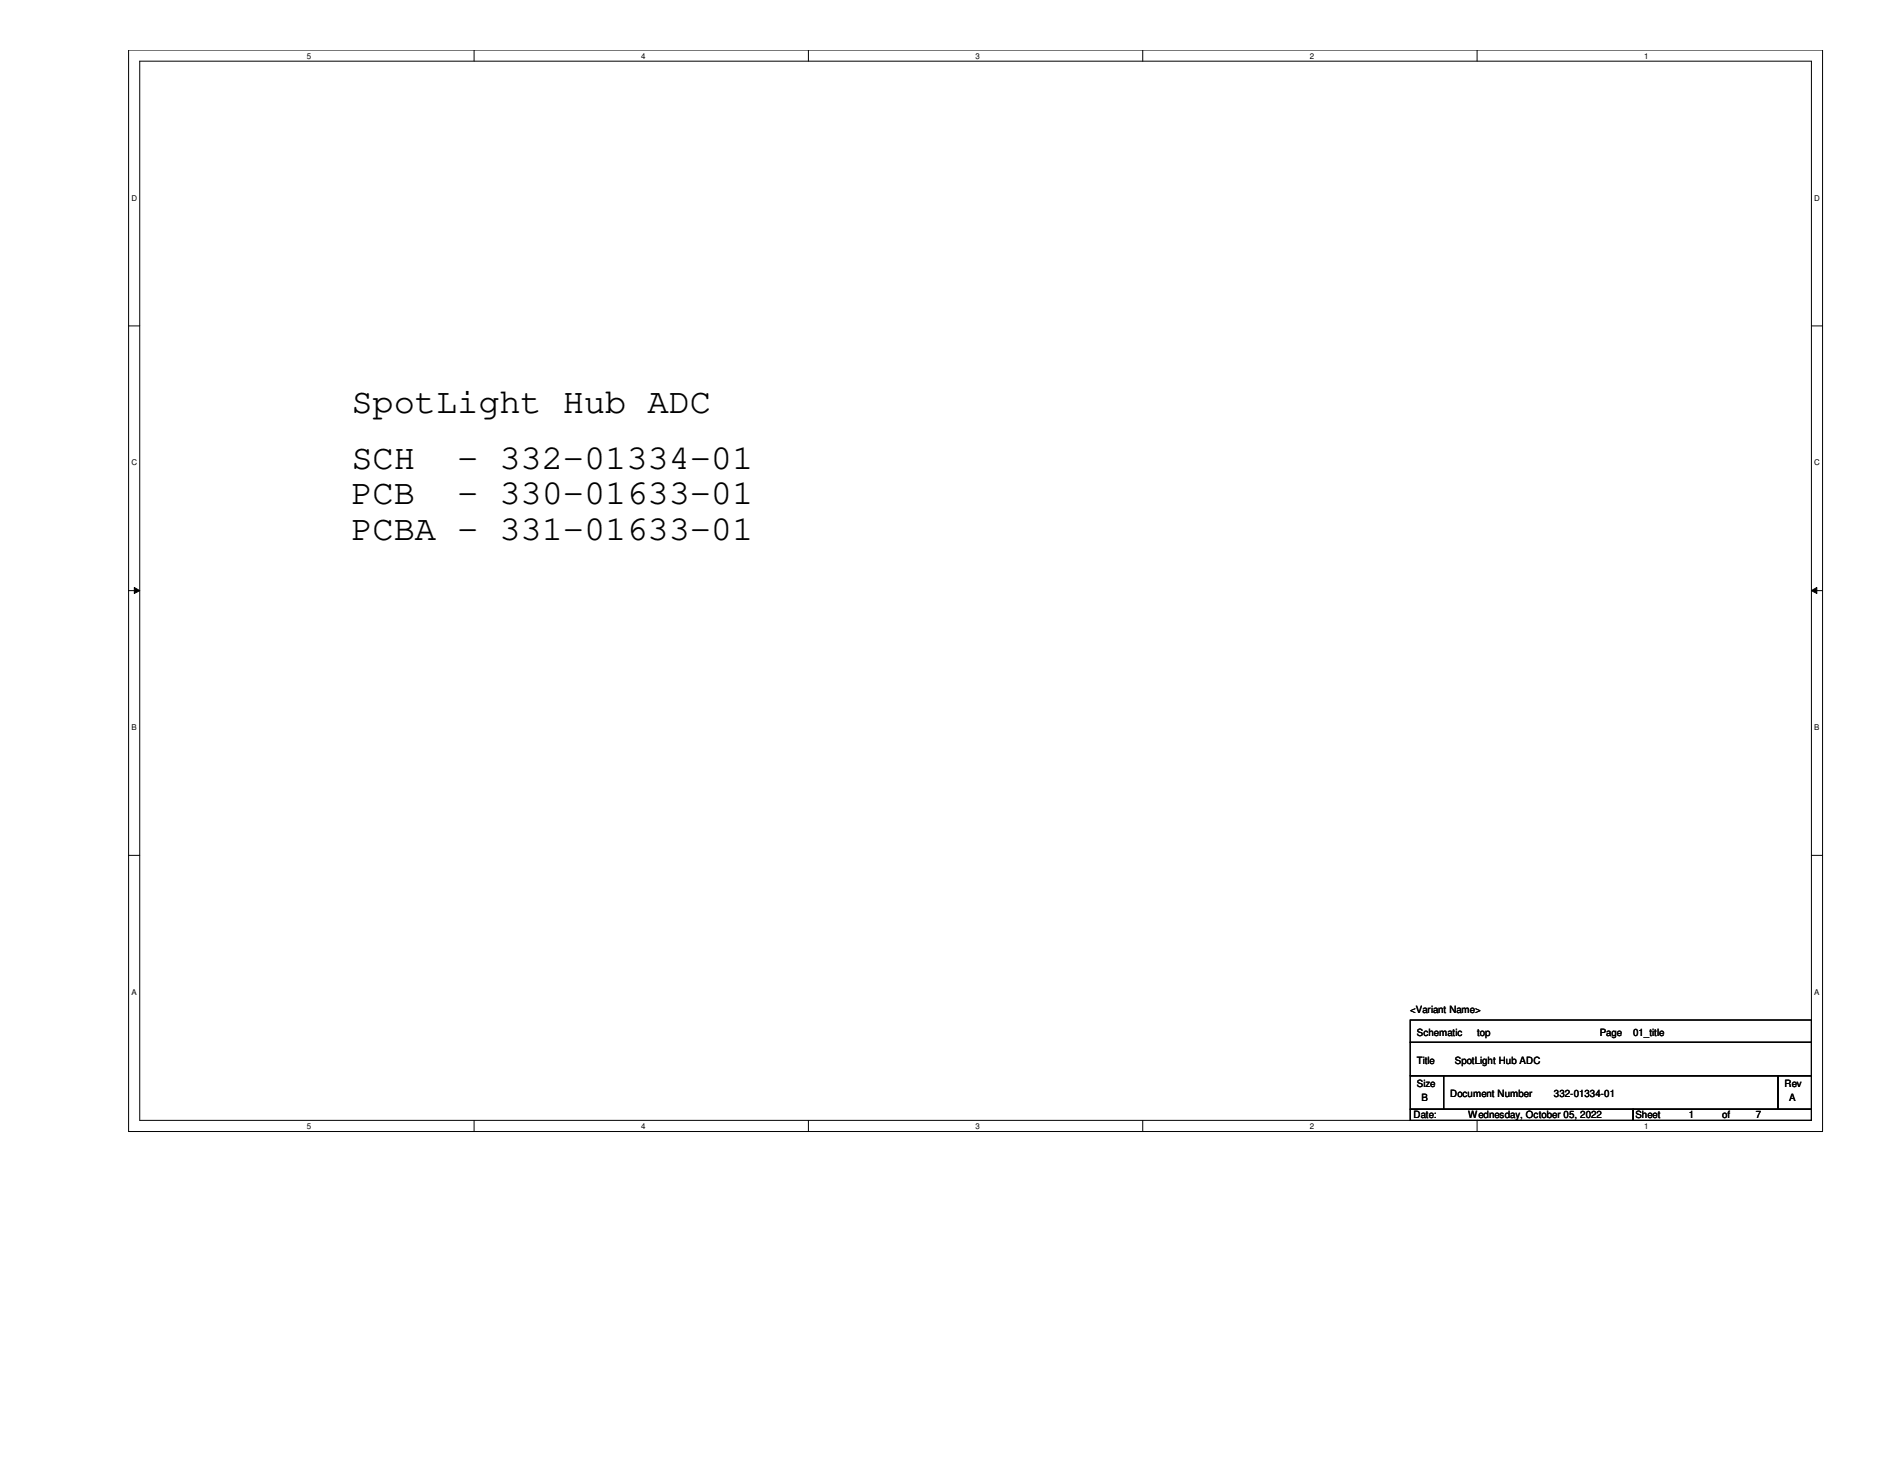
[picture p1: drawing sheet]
<svg xmlns="http://www.w3.org/2000/svg" width="279mm" height="216mm" viewBox="0 0 279 216" stroke-linecap="round" stroke-linejoin="round" font-family="sans-serif">
<defs><g id="words">
<g font-size="5.2">
<text x="52.1" y="61.2">SpotLight Hub ADC</text>
<text x="52.1" y="69.4">SCH</text>
<text x="67.7" y="69.4">- 332-01334-01</text>
<text x="52.1" y="74.7">PCB</text>
<text x="67.7" y="74.7">- 330-01633-01</text>
<text x="52.1" y="79.9">PCBA - 331-01633-01</text>
</g>
<g font-size="1.5">
<text x="208.9" y="149.9">&lt;Variant Name&gt;</text>
<text x="209.9" y="153.4">Schematic</text>
<text x="218.8" y="153.4">top</text>
<text x="237" y="153.4">Page</text>
<text x="241.9" y="153.4">01_title</text>
<text x="209.9" y="157.5">Title</text>
<text x="209.9" y="161">Size</text>
<text x="215.5" y="157.5">SpotLight Hub ADC</text>
<text x="264.4" y="161">Rev</text>
<text x="209.4" y="165.6">Date:</text>
<text x="210.6" y="163">B</text>
<text x="214.8" y="162.5">Document Number</text>
<text x="217.5" y="165.6">Wednesday, October 05, 2022</text>
<text x="230.2" y="162.5">332-01334-01</text>
<text x="242.3" y="165.6">Sheet</text>
<text x="250.2" y="165.6">1</text>
<text x="255.1" y="165.6">of</text>
<text x="260.1" y="165.6">7</text>
<text x="265" y="163">A</text>
</g>
<g font-size="1.2">
<text x="45.5" y="8.7">5</text>
<text x="95" y="8.7">4</text>
<text x="144.5" y="8.7">3</text>
<text x="194.1" y="8.7">2</text>
<text x="243.6" y="8.7">1</text>
<text x="19.5" y="29.7">D</text>
<text x="268.8" y="29.7">D</text>
<text x="19.5" y="68.9">C</text>
<text x="268.8" y="68.9">C</text>
<text x="19.5" y="108.1">B</text>
<text x="268.8" y="108.1">B</text>
<text x="19.5" y="147.3">A</text>
<text x="268.8" y="147.3">A</text>
<text x="45.5" y="167.2">5</text>
<text x="95" y="167.2">4</text>
<text x="144.5" y="167.2">3</text>
<text x="194.1" y="167.2">2</text>
<text x="243.6" y="167.2">1</text>
</g>
</g></defs>
<path d="M19.1 7.4h250.9v160.2h-250.9zM20.7 9.1h247.7v156.8h-247.7z" fill="none" stroke="#000" stroke-width=".15"/>
<g fill="#fff">
<path d="M45.5 7.6h.6v1.3h-.6z"/>
<path d="M45.5 166.1h.6v1.3h-.6z"/>
</g>
<path d="M70.2 7.4v1.7M70.2 165.9v1.7" fill="none" stroke="#000" stroke-width=".15"/>
<g fill="#fff">
<path d="M95 7.6h.6v1.3h-.6z"/>
<path d="M95 166.1h.6v1.3h-.6z"/>
</g>
<path d="M119.8 7.4v1.7M119.8 165.9v1.7" fill="none" stroke="#000" stroke-width=".15"/>
<g fill="#fff">
<path d="M144.5 7.6h.6v1.3h-.6z"/>
<path d="M144.5 166.1h.6v1.3h-.6z"/>
</g>
<path d="M169.3 7.4v1.7M169.3 165.9v1.7" fill="none" stroke="#000" stroke-width=".15"/>
<g fill="#fff">
<path d="M194.1 7.6h.5v1.3h-.5z"/>
<path d="M194.1 166.1h.5v1.3h-.5z"/>
</g>
<path d="M218.8 7.4v1.7M218.8 165.9v1.7" fill="none" stroke="#000" stroke-width=".15"/>
<g fill="#fff">
<path d="M243.6 7.6h.6v1.3h-.6z"/>
<path d="M243.6 166.1h.6v1.3h-.6z"/>
<path d="M19.5 28.7h.8v1.3h-.8z"/>
<path d="M268.8 28.7h.8v1.3h-.8z"/>
<path d="M19.5 67.9h.8v1.3h-.8z"/>
<path d="M268.8 67.9h.8v1.3h-.8z"/>
</g>
<path d="M19.1 48.3h1.6M268.4 48.3h1.6" fill="none" stroke="#000" stroke-width=".15"/>
<g fill="#fff">
<path d="M19.5 107.1h.7v1.3h-.7z"/>
<path d="M268.8 107.1h.7v1.3h-.7z"/>
</g>
<path d="M19.1 87.5h1.6M19.9 87l.8 .5-.8 .4zM268.4 87.5l.8-.5v.9zM268.4 87.5h1.6" fill="none" stroke="#000" stroke-width=".15"/>
<path d="M19.9 87l.8 .5-.8 .4zM268.4 87.5l.8-.5v.9z" fill="#000"/>
<g fill="#fff">
<path d="M19.5 146.3h.7v1.3h-.7z"/>
<path d="M268.8 146.3h.7v1.3h-.7z"/>
</g>
<path d="M19.1 126.7h1.6M268.4 126.7h1.6M208.9 151h59.5v3.3h-59.5zM208.9 154.3h59.5v5h-59.5zM208.9 159.3h5v5h-5zM213.9 159.3h49.5v5h-49.5zM263.4 159.3h5v5h-5zM208.9 164.3h33v1.6h-33zM241.9 164.3h26.5v1.6h-26.5z" fill="none" stroke="#000" stroke-width=".15"/>
<use href="#words"/>
</svg>
